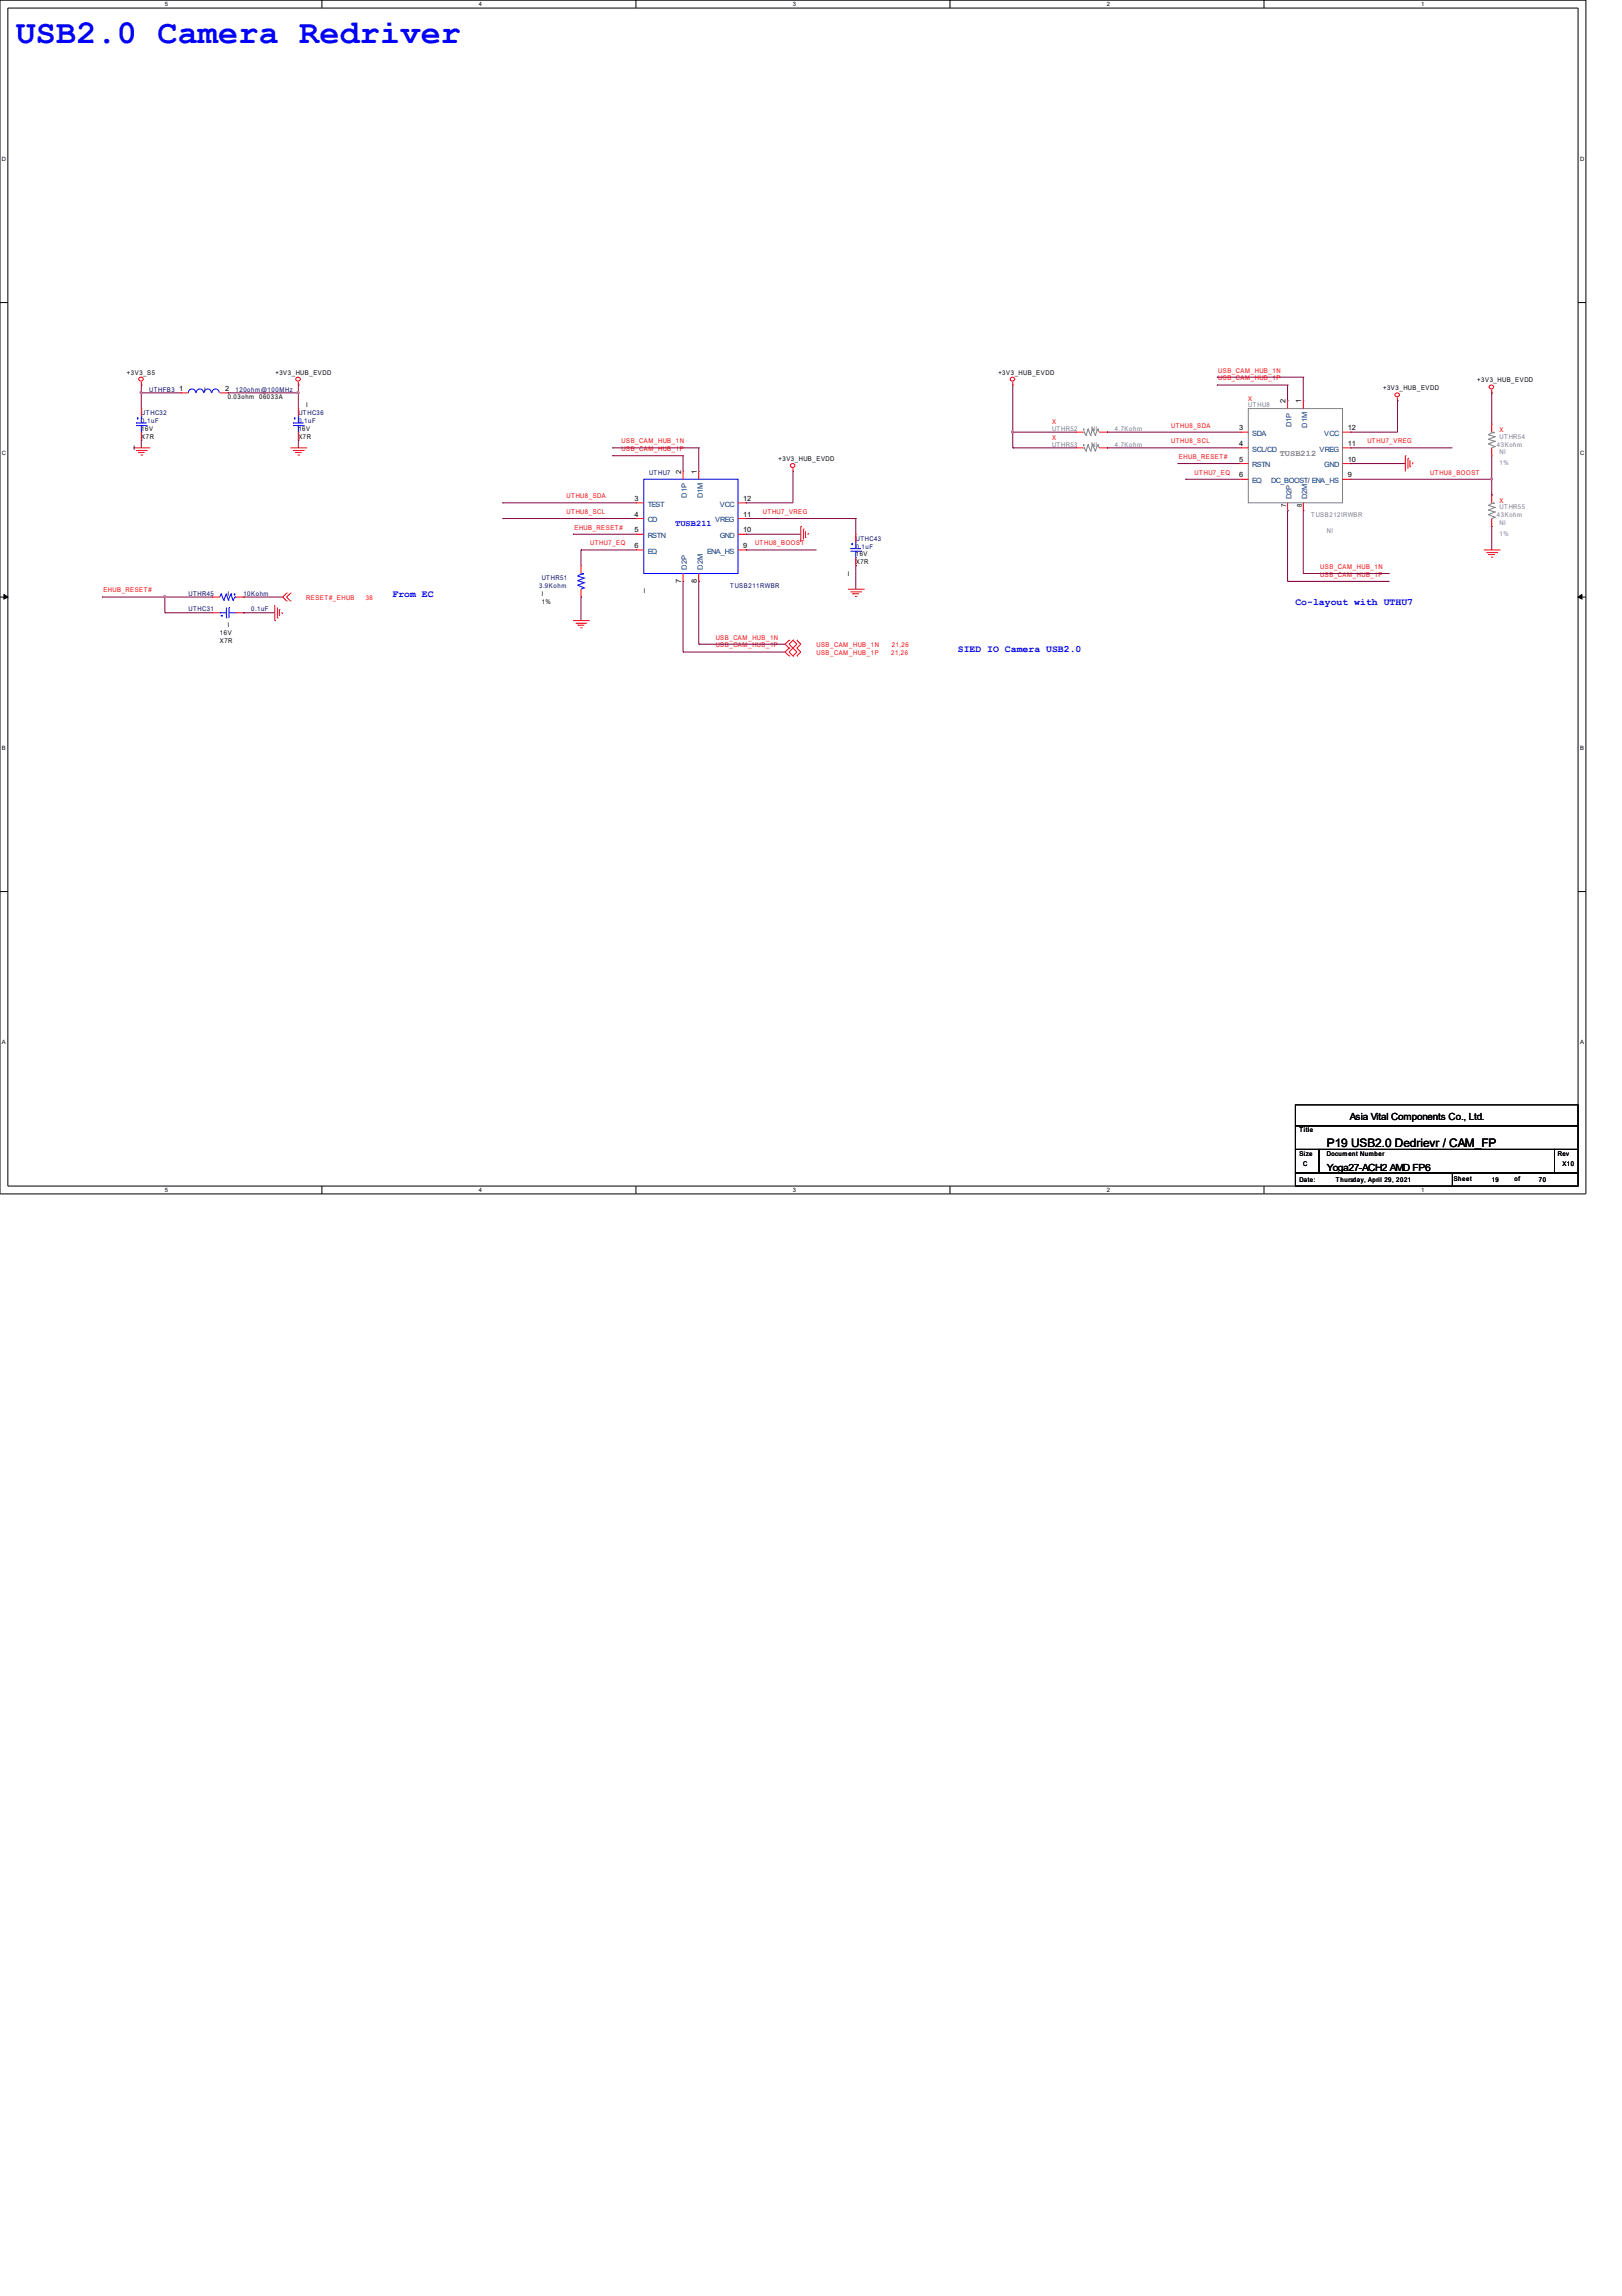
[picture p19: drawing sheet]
<svg xmlns="http://www.w3.org/2000/svg" width="210mm" height="297mm" viewBox="0 0 210 297" stroke-linecap="round" stroke-linejoin="round" font-family="sans-serif">
<defs><g id="words">
<text font-size="4.3" fill="#00f" x="2" y="5.6">USB2.0 Camera Redriver</text>
<text font-size="1.5" x="171.7" y="148.4">P19 USB2.0 Dedrievr / CAM_FP</text>
<g font-size="1.3" fill="#00f">
<text x="50.8" y="77.2">From EC</text>
<text x="167.6" y="78.3">Co-layout with UTHU7</text>
<text x="124" y="84.4">SIED IO Camera USB2.0</text>
</g>
<g font-size="1.3">
<text x="174.7" y="144.9">Asia Vital Components Co., Ltd.</text>
<text x="171.7" y="151.5">Yoga27-ACH2 AMD FP6</text>
</g>
<text font-size="1.1" fill="#808080" x="165.6" y="59">TUSB212</text>
<text font-size="1.1" fill="#00f" x="87.4" y="68.1">TUSB211</text>
<g font-size=".9">
<text x="23.2" y="50.6">1</text>
<text x="29.1" y="50.6">2</text>
<text x="166.4" y="52.2" transform="rotate(-90 166.4 52.2)">2</text>
<text x="168.4" y="52.2" transform="rotate(-90 168.4 52.2)">1</text>
<text x="160.4" y="55.7">3</text>
<text x="160.4" y="57.7">4</text>
<text x="160.4" y="59.7">5</text>
<text x="174.4" y="57.7">11</text>
<text x="174.4" y="59.7">10</text>
<text x="174.4" y="55.7">12</text>
<text x="82.1" y="64.8">3</text>
<text x="88.1" y="61.3" transform="rotate(-90 88.1 61.3)">2</text>
<text x="90.2" y="61.3" transform="rotate(-90 90.2 61.3)">1</text>
<text x="96.2" y="64.8">12</text>
<text x="160.4" y="61.8">6</text>
<text x="174.4" y="61.8">9</text>
<text x="82.1" y="66.8">4</text>
<text x="82.1" y="68.9">5</text>
<text x="82.1" y="70.9">6</text>
<text x="96.2" y="66.8">11</text>
<text x="96.2" y="70.9">9</text>
<text x="96.2" y="68.9">10</text>
<text x="88.1" y="75.4" transform="rotate(-90 88.1 75.4)">7</text>
<text x="90.2" y="75.4" transform="rotate(-90 90.2 75.4)">8</text>
</g>
<g font-size=".9" fill="#004080">
<text x="162.1" y="56.4">SDA</text>
<text x="162.1" y="58.4">SCL/CD</text>
<text x="167.1" y="55.2" transform="rotate(-90 167.1 55.2)">D1P</text>
<text x="169.2" y="55.3" transform="rotate(-90 169.2 55.3)">D1M</text>
<text x="170.8" y="58.4">VREG</text>
<text x="171.4" y="56.4">VCC</text>
<text x="83.8" y="65.6">TEST</text>
<text x="88.9" y="64.4" transform="rotate(-90 88.9 64.4)">D1P</text>
<text x="90.9" y="64.5" transform="rotate(-90 90.9 64.5)">D1M</text>
<text x="93.1" y="65.6">VCC</text>
<text x="162.1" y="60.5">RSTN</text>
<text x="162.1" y="62.5">EQ</text>
<text x="164.5" y="62.5">DC_BOOST/ ENA_HS</text>
<text x="167.1" y="64.5" transform="rotate(-90 167.1 64.5)">D2P</text>
<text x="169.2" y="64.5" transform="rotate(-90 169.2 64.5)">D2M</text>
<text x="171.4" y="60.5">GND</text>
<text x="83.8" y="67.6">CD</text>
<text x="83.8" y="69.6">RSTN</text>
<text x="83.8" y="71.7">EQ</text>
<text x="91.5" y="71.7">ENA_HS</text>
<text x="92.5" y="67.6">VREG</text>
<text x="93.1" y="69.6">GND</text>
<text x="88.9" y="73.7" transform="rotate(-90 88.9 73.7)">D2P</text>
<text x="90.9" y="73.7" transform="rotate(-90 90.9 73.7)">D2M</text>
</g>
<g font-size=".8">
<text x="21.3" y=".8">5</text>
<text x="62" y=".8">4</text>
<text x="102.6" y=".8">3</text>
<text x="143.3" y=".8">2</text>
<text x="183.9" y=".8">1</text>
<text x=".3" y="20.8">D</text>
<text x="204.5" y="20.8">D</text>
<text x="16.4" y="48.5">+3V3_S5</text>
<text x="26.4" y="50.7">I</text>
<text x="29.5" y="51.7">0.03ohm</text>
<text x="33.5" y="51.7">06033A</text>
<text x="35.6" y="48.5">+3V3_HUB_EVDD</text>
<text x="39.6" y="52.7">I</text>
<text x="129.2" y="48.5">+3V3_HUB_EVDD</text>
<text x="179" y="50.5">+3V3_HUB_EVDD</text>
<text x="191.2" y="49.5">+3V3_HUB_EVDD</text>
<text x=".3" y="58.9">C</text>
<text x="17.3" y="58.3">I</text>
<text x="18.3" y="55.7">16V</text>
<text x="18.3" y="56.8">X7R</text>
<text x="38.6" y="55.7">16V</text>
<text x="38.6" y="56.8">X7R</text>
<text x="100.8" y="59.6">+3V3_HUB_EVDD</text>
<text x="204.5" y="58.9">C</text>
<text x="166.5" y="65.6" transform="rotate(-90 166.5 65.6)">7</text>
<text x="168.5" y="65.6" transform="rotate(-90 168.5 65.6)">8</text>
<text x="110.7" y="72">16V</text>
<text x="29.5" y="77.1">I</text>
<text x="70.1" y="77.1">I</text>
<text x="83.3" y="76.7">I</text>
<text x="109.7" y="74.5">I</text>
<text x="110.7" y="73">X7R</text>
<text x="28.4" y="82.2">16V</text>
<text x="28.4" y="83.2">X7R</text>
<text x="29.5" y="81.1">I</text>
<text x="70.1" y="78.1">1%</text>
<text x=".3" y="97">B</text>
<text x="204.5" y="97">B</text>
<text x=".3" y="135.1">A</text>
<text x="204.5" y="135.1">A</text>
<text x="168.1" y="146.5">Title</text>
<text x="168.1" y="149.5">Size</text>
<text x="171.7" y="149.5">Document Number</text>
<text x="201.6" y="149.5">Rev</text>
<text x="21.3" y="154.2">5</text>
<text x="62" y="154.2">4</text>
<text x="102.6" y="154.2">3</text>
<text x="143.3" y="154.2">2</text>
<text x="168.1" y="152.9">Date:</text>
<text x="168.7" y="150.9">C</text>
<text x="172.9" y="152.9">Thursday, April 29, 2021</text>
<text x="183.9" y="154.2">1</text>
<text x="188.1" y="152.9">Sheet</text>
<text x="193" y="152.9">19</text>
<text x="196" y="152.9">of</text>
<text x="199.1" y="152.9">70</text>
<text x="202.2" y="150.9">X10</text>
</g>
<g font-size=".8" fill="#000080">
<text x="18.3" y="53.7">UTHC32</text>
<text x="19.3" y="50.7">UTHFB3</text>
<text x="30.5" y="50.7">120ohm@100MHz</text>
<text x="38.6" y="53.7">UTHC36</text>
<text x="18.3" y="54.7">0.1uF</text>
<text x="38.6" y="54.7">0.1uF</text>
<text x="84" y="61.4">UTHU7</text>
<text x="110.7" y="70">UTHC43</text>
<text x="110.7" y="71">0.1uF</text>
<text x="24.4" y="77.1">UTHR45</text>
<text x="31.5" y="77.1">10Kohm</text>
<text x="69.8" y="76.1">3.9Kohm</text>
<text x="70.1" y="75">UTHR51</text>
<text x="94.5" y="76.1">TUSB211RWBR</text>
<text x="24.4" y="79.1">UTHC31</text>
<text x="32.5" y="79.1">0.1uF</text>
</g>
<g font-size=".8" fill="#f00">
<text x="157.6" y="48.2">USB_CAM_HUB_1N</text>
<text x="157.6" y="49.2">USB_CAM_HUB_1P</text>
<text x="161.5" y="51.8">X</text>
<text x="80.4" y="57.3">USB_CAM_HUB_1N</text>
<text x="80.4" y="58.4">USB_CAM_HUB_1P</text>
<text x="136.1" y="56.9">X</text>
<text x="136.1" y="54.9">X</text>
<text x="151.6" y="55.3">UTHU8_SDA</text>
<text x="151.6" y="57.3">UTHU8_SCL</text>
<text x="152.6" y="59.4">EHUB_RESET#</text>
<text x="177" y="57.3">UTHU7_VREG</text>
<text x="194.1" y="55.9">X</text>
<text x="73.3" y="64.5">UTHU8_SDA</text>
<text x="154.6" y="61.4">UTHU7_EQ</text>
<text x="185.1" y="61.4">UTHU8_BOOST</text>
<text x="194.1" y="65.1">X</text>
<text x="73.3" y="66.5">UTHU8_SCL</text>
<text x="74.3" y="68.5">EHUB_RESET#</text>
<text x="76.4" y="70.6">UTHU7_EQ</text>
<text x="97.7" y="70.6">UTHU8_BOOST</text>
<text x="98.7" y="66.5">UTHU7_VREG</text>
<text x="13.4" y="76.7">EHUB_RESET#</text>
<text x="39.6" y="77.6">RESET#_EHUB</text>
<text x="47.3" y="77.6">38</text>
<text x="170.9" y="74.6">USB_CAM_HUB_1P</text>
<text x="170.9" y="73.6">USB_CAM_HUB_1N</text>
<text x="92.6" y="83.8">USB_CAM_HUB_1P</text>
<text x="92.6" y="82.7">USB_CAM_HUB_1N</text>
<text x="105.7" y="83.7">USB_CAM_HUB_1N</text>
<text x="115.4" y="83.7">21,26</text>
<text x="105.7" y="84.7">USB_CAM_HUB_1P</text>
<text x="115.3" y="84.7">21,26</text>
</g>
<g font-size=".8" fill="#808080">
<text x="161.5" y="52.7">UTHU8</text>
<text x="136.1" y="57.8">UTHR53</text>
<text x="136.1" y="55.7">UTHR52</text>
<text x="141.2" y="57.8">NI</text>
<text x="141.2" y="55.7">NI</text>
<text x="144.3" y="57.8">4.7Kohm</text>
<text x="144.3" y="55.7">4.7Kohm</text>
<text x="193.7" y="57.8">43Kohm</text>
<text x="194.1" y="56.8">UTHR54</text>
<text x="194.1" y="58.8">NI</text>
<text x="194.1" y="60.1">1%</text>
<text x="194.1" y="65.9">UTHR55</text>
<text x="169.7" y="66.9">TUSB212IRWBR</text>
<text x="171.7" y="68.9">NI</text>
<text x="193.7" y="66.9">43Kohm</text>
<text x="194.1" y="67.9">NI</text>
<text x="194.1" y="69.3">1%</text>
</g>
</g></defs>
<path d="M0 0h205.2v154.5h-205.2zM1 1h203.2v152.4h-203.2z" fill="none" stroke="#000" stroke-width=".13"/>
<g fill="#fff">
<path d="M21.3 .1h.3v.8h-.3z"/>
<path d="M21.3 153.5h.3v.8h-.3z"/>
</g>
<path d="M41.7 0v1M41.7 153.4v1.1" fill="none" stroke="#000" stroke-width=".13"/>
<g fill="#fff">
<path d="M62 .1h.2v.8h-.2z"/>
<path d="M62 153.5h.2v.8h-.2z"/>
</g>
<path d="M82.3 0v1M82.3 153.4v1.1" fill="none" stroke="#000" stroke-width=".13"/>
<g fill="#fff">
<path d="M102.6 .1h.3v.8h-.3z"/>
<path d="M102.6 153.5h.3v.8h-.3z"/>
</g>
<path d="M122.9 0v1M122.9 153.4v1.1" fill="none" stroke="#000" stroke-width=".13"/>
<g fill="#fff">
<path d="M143.3 .1h.2v.8h-.2z"/>
<path d="M143.3 153.5h.2v.8h-.2z"/>
</g>
<path d="M163.6 0v1M163.6 153.4v1.1" fill="none" stroke="#000" stroke-width=".13"/>
<g fill="#fff">
<path d="M183.9 .1h.2v.8h-.2z"/>
<path d="M183.9 153.5h.2v.8h-.2z"/>
<path d="M.3 20.1h.4v.8h-.4z"/>
<path d="M204.5 20.1h.4v.8h-.4z"/>
<path d="M.3 58.2h.4v.8h-.4z"/>
<path d="M204.5 58.2h.4v.8h-.4z"/>
</g>
<path d="M0 39.1h1M204.2 39.1h1" fill="none" stroke="#000" stroke-width=".13"/>
<g fill="#fff">
<path d="M.3 96.3h.3v.8h-.3z"/>
<path d="M204.5 96.3h.3v.8h-.3z"/>
</g>
<path d="M0 77.2h1M204.2 77.2h1" fill="none" stroke="#000" stroke-width=".13"/>
<path d="M.5 76.9l.5 .3-.5 .3zM204.2 77.2l.5-.3v.6z" fill="#000" stroke="#000" stroke-width=".13"/>
<g fill="#fff">
<path d="M.3 134.4h.3v.8h-.3z"/>
<path d="M204.5 134.4h.3v.8h-.3z"/>
</g>
<path d="M0 115.3h1M204.2 115.3h1M167.6 151.8h20.4v1.6h-20.4zM167.6 148.7h3.1v3.1h-3.1zM167.6 142.9h36.6v2.8h-36.6zM167.6 145.7h36.6v3h-36.6zM170.7 148.7h30.5v3.1h-30.5zM188 151.8h16.2v1.6h-16.2zM201.2 148.7h3v3.1h-3z" fill="none" stroke="#000" stroke-width=".13"/>
<g fill="none" stroke="#f00" stroke-width=".13">
<path d="M17.3 57.9h2M17.6 58.3h1.4M17.9 58.5h.1M17.9 58.5h.8M18.2 58.9h.2M18.3 49.8h.1M18.3 52.9h.1M18.3 56.9h.1M18.3 49.4v.4M18.3 52.9v1M18.3 55.9v1M18.4 58.9h.1"/>
<path d="M19 58.3h.1M19.3 57.9h.1M23.4 50.8h.1M23.4 50.8h1M28.4 50.8h1.1M29.5 50.8h.1M37.6 57.9h2M37.9 58.3h1.4M38.2 58.5h.1M38.2 58.5h.8M38.5 58.9h.2M38.6 49.8h.1"/>
<path d="M38.6 52.9h.1M38.6 56.9h.1M38.6 49.4v.4M38.6 52.9v1M38.6 55.9v1M38.7 58.9h.1M39.3 58.3h.1M39.6 57.9h.1M131.1 49.8h.1M131.1 49.4v.4M139.2 57.9h.1M139.2 55.9h.1"/>
<path d="M139.2 57.9h1M139.2 55.9h1M142.2 57.9h1.1M142.2 55.9h1.1M143.3 57.9h.1M143.3 55.9h.1M160.5 55.9h.1M160.5 57.9h.1M160.5 60h.1M160.5 57.9h1M160.5 55.9h1M160.5 60h1"/>
<path d="M166.6 51.8h.1M166.6 51.8v1.1M168.7 51.8h.1M168.7 51.8v1.1M173.7 57.9h1.1M173.7 55.9h1.1M173.7 60h1.1M174.8 60h.1M174.8 57.9h.1M174.8 55.9h.1M180.8 51.8h.1M180.8 51.4v.4"/>
<path d="M181.9 59h.1M181.9 59v2M182.2 59.3h.1M182.2 59.3v1.3M182.5 59.5v.9M182.8 59.9h.1M182.8 59.9v.2M193 50.8h.1M193 54.9h.1M193 59h.1M193 50.4v.4M193 54.9v1"/>
<path d="M193 57.9v1.1M27.4 79.3h1M27.4 77.2h1M27.4 79.3h.1M27.4 77.2h.1M30.5 79.3h1M30.5 77.2h1M31.5 79.3h.1M31.5 77.2h.1M35.6 78.3v2M35.9 80h.1M35.9 78.6v1.4"/>
<path d="M36.2 78.9h.1M36.2 78.9v.8M36.5 79.4h.1M36.5 79.2v.2M37.1 76.7l-.5 .5 .5 .6M37.1 76.7h.1M37.1 77.8h.1M37.6 77.8h.1M37.6 76.7h.1M37.6 76.7l-.5 .5 .5 .6M75.2 73.2h.1M75.2 77.2h.1"/>
<path d="M75.2 73.2v1M75.2 76.2v1M82.3 65.1h.1M82.3 67.1h.1M82.3 69.1h.1M82.3 71.1h.1M82.3 71.1h1M82.3 65.1h1M82.3 67.1h1M82.3 69.1h1M88.4 75.2h.1M88.4 61h.1"/>
<path d="M88.4 61v1M88.4 74.2v1M90.4 75.2h.1M90.4 61h.1M90.4 61v1M90.4 74.2v1M95.5 71.1h1M95.5 65.1h1M95.5 67.1h1M95.5 69.1h1M96.5 71.1h.1M96.5 69.1h.1"/>
<path d="M96.5 67.1h.1M96.5 65.1h.1M102.6 61h.1M102.6 60.6v.4M103.6 68.1h.1M103.6 68.1v2M104 68.4h.1M104 68.4v1.4M104.2 69.5h.1M104.2 68.7v.8M104.6 69h.1M104.6 69v.2"/>
<path d="M109.7 76.2h2.1M110.1 76.6h1.3M110.3 76.8h.9M110.3 76.8h.1M110.7 77.2h.1M110.7 69.1h.1M110.7 73.2h.1M110.7 69.1v1M110.7 72.2v1M110.8 77.2h.1M111.4 76.6h.1M111.8 76.2h.1"/>
<path d="M160.5 62h.1M160.5 62h1M166.6 66.1h.1M166.6 65.1v1M168.7 66.1h.1M168.7 65.1v1M173.7 62h1.1M174.8 62h.1M182.5 60.4h.1M192 71.1h2.1M192.4 71.5h1.3M192.6 71.7h.1"/>
<path d="M192.6 71.7h.9M193 72.1h.1M193 64h.1M193 68.1h.1M193 64v1.1M193 67.1v1M193.1 72.1h.1M193.7 71.5h.1M194.1 71.1h.1M35.6 80.3h.1M74.2 80.3h2M74.5 80.6h1.4"/>
<path d="M74.8 80.9h.1M74.8 80.9h.8M75.1 81.2h.2M75.3 81.2h.1M75.9 80.6h.1M76.2 80.3h.1M102.1 83.8l-.5 .6 .5 .5M102.1 82.8l-.5 .5 .5 .5M102.1 83.8h.1M102.1 84.9h.1M102.1 82.8h.1M102.6 82.8l-.5 .5 .5 .5"/>
<path d="M102.6 83.8h.1M102.6 84.9h.1M102.6 82.8h.1M102.6 82.8l.5 .5-1 1.1 .5 .5M102.6 83.8l.5 .6-.5 .5M103.1 84.9h.1M103.1 83.8h.1M103.1 82.8h.1M103.1 83.8l.5 .6-.5 .5M103.1 82.8l.5 .5-.5 .5"/>
<circle cx="18.3" cy="49.1" r=".28"/>
<circle cx="38.6" cy="49.1" r=".28"/>
<circle cx="131" cy="49.1" r=".28"/>
<circle cx="180.8" cy="51.1" r=".28"/>
<circle cx="193" cy="50.1" r=".28"/>
<circle cx="102.6" cy="60.2" r=".28"/>
</g>
<g fill="none" stroke="#00f" stroke-width=".13">
<path d="M17.6 54.7h.1M17.6 55.1h1.4M17.6 54.7h1.4M18.3 55.9h.1M18.3 53.9h.1M18.3 53.9v.8M18.3 55.1v.8M19 55.1h.1M25.3 50.8a.47 .47 0 0 0-.5-.5 .47 .47 0 0 0-.4 .5M26.3 50.8a.47 .47 0 0 0-.4-.5 .47 .47 0 0 0-.5 .5M27.3 50.8a.47 .47 0 0 0-.4-.5 .47 .47 0 0 0-.5 .5M28.4 50.8a.47 .47 0 0 0-.5-.5 .47 .47 0 0 0-.5 .5"/>
<path d="M37.9 54.7h.1M37.9 55.1h1.4M37.9 54.7h1.4M38.6 55.9h.1M38.6 53.9h.1M38.6 53.9v.8M38.6 55.1v.8M39.3 55.1h.1M28.4 79.3h.1M28.4 79.3h.9M28.6 76.8l-.2 .4M28.6 76.8h.1"/>
<path d="M28.6 76.8l.4 .9M29 77.7h.1M29.3 80h.1M29.3 76.8h.1M29.3 78.6v1.4M29.3 76.8l.2 .9M29.3 76.8l-.3 .9M29.5 77.7h.1M29.6 78.6h.1M29.6 78.6v1.4M29.6 79.3h.9M29.9 76.8h.1"/>
<path d="M29.9 76.8l.2 .9M29.9 76.8l-.4 .9M30.1 77.7h.1M30.4 77.2h.1M30.4 77.2l-.3 .5M30.5 79.3h.1M74.8 75.7h.1M74.8 75.1h.1M74.8 74.5h.1M74.8 75.7l.8 .4M74.8 75.1l.8 .3M74.8 74.5l.8 .3"/>
<path d="M75.2 74.3h.1M75.2 74.2v.1M75.2 74.3l-.4 .2M75.6 76.1l-.4 .1M75.6 75.4l-.8 .3M75.6 74.8l-.8 .3M75.6 76.1h.1M75.6 75.4h.1M75.6 74.8h.1M83.3 62h12.2v12.2h-12.2zM110.1 71h1.3M110.1 71h.1"/>
<path d="M110.1 71.3h1.3M110.7 72.2h.1M110.7 70.1h.1M110.7 70.1v.9M110.7 71.3v.9M111.4 71.3h.1"/>
</g>
<g fill="none" stroke="#808080" stroke-width=".13">
<path d="M140.2 57.9h.1M140.2 55.9h.1M140.3 57.9h.1M140.3 55.9h.1M140.3 57.9l.2 .5M140.3 55.9l.2 .4M140.5 58.4h.1M140.5 56.3h.1M140.8 57.5l.3 .9M140.8 55.5l.3 .8M140.8 57.5h.1M140.8 55.5h.1"/>
<path d="M140.8 57.5l-.3 .9M140.8 55.5l-.3 .8M141.1 58.4h.1M141.1 56.3h.1M141.4 57.5h.1M141.4 55.5h.1M141.4 57.5l-.3 .9M141.4 55.5l-.3 .8M141.4 57.5l.3 .9M141.4 55.5l.3 .8M141.7 58.4h.1M141.7 56.3h.1"/>
<path d="M142.1 57.5h.1M142.1 55.5h.1M142.1 57.5l-.4 .9M142.1 55.5l-.4 .8M142.1 57.5l.1 .4M142.1 55.5l.1 .4M161.5 52.9h12.2v12.2h-12.2zM192.6 57.4h.1M192.6 56.8h.1M192.6 56.2h.1M192.6 57.4l.9 .4M192.6 56.8l.9 .3"/>
<path d="M192.6 56.2l.9 .3M193 56l-.4 .2M193 56h.1M193 55.9v.1M193.5 57.1l-.9 .3M193.5 56.5l-.9 .3M193.5 57.8l-.5 .1M193.5 57.8h.1M193.5 57.1h.1M193.5 56.5h.1M192.6 66.6h.1M192.6 66h.1"/>
<path d="M192.6 65.4h.1M192.6 66.6l.9 .3M192.6 66l.9 .2M192.6 65.4l.9 .2M193 65.1l-.4 .3M193 65.1h.1M193.5 66.2l-.9 .4M193.5 65.6l-.9 .4M193.5 66.9l-.5 .2M193.5 66.9h.1M193.5 66.2h.1M193.5 65.6h.1"/>
</g>
<g fill="#808080" stroke="#808080" stroke-width=".13">
<path d="M193.2 55.9l.2 .1z" fill-rule="evenodd"/>
<path d="M193.2 65.1h.2z" fill-rule="evenodd"/>
<path d="M140.2 57.5l.1 .2z" fill-rule="evenodd"/>
<path d="M140.2 55.5l.1 .2z" fill-rule="evenodd"/>
</g>
<g fill="#00f" stroke="#00f" stroke-width=".13">
<path d="M28.6 79.6l.2 .1z" fill-rule="evenodd"/>
<path d="M17.8 54.1v.1z" fill-rule="evenodd"/>
<path d="M75.4 74.2h.1z" fill-rule="evenodd"/>
<path d="M30.3 76.8l.1 .2z" fill-rule="evenodd"/>
<path d="M110.2 70.3l.1 .2z" fill-rule="evenodd"/>
<path d="M38.1 54.1v.1z" fill-rule="evenodd"/>
</g>
<g fill="none" stroke="#800040" stroke-width=".13">
<path d="M18.3 50.8h5.1M18.3 50.8h.1M18.3 49.8h.1M18.3 56.9h.1M18.3 49.8v3.1M18.3 56.9v1M29.5 50.8h.1M29.5 50.8h9.1M38.6 49.8h.1M38.6 50.8h.1M38.6 56.9h.1M38.6 49.8v3.1"/>
<path d="M38.6 56.9v1M79.2 59h9.2M79.2 57.9h.1M79.2 59h.1M79.2 57.9h11.2M88.4 59h.1M88.4 59v2M90.4 57.9h.1M90.4 57.9v3.1M131.1 57.9h.1M131.1 55.9h.1M131.1 49.8v8.1"/>
<path d="M131.1 57.9h8.1M131.1 55.9h8.1M143.3 55.9h.1M143.3 57.9h.1M143.3 57.9h17.2M143.3 55.9h17.2M152.4 60h.1M152.4 60h8.1M157.5 48.8h11.2M157.5 48.8h.1M157.5 49.8h.1M157.5 49.8h9.1"/>
<path d="M166.6 49.8h.1M166.6 49.8v2M168.7 48.8h.1M168.7 48.8v3M174.8 55.9h.1M174.8 57.9h.1M174.8 60h.1M174.8 57.9h13.2M174.8 60h7.1M180.8 51.8h.1M180.8 51.8v4.1h-6M193 50.8h.1"/>
<path d="M193 50.8v4.1M193 59v5M13.2 77.2h14.2M13.2 77.2h.1M21.3 77.2h.1M21.3 79.3h.1M21.3 77.2v2.1M21.3 79.3h6.1M31.5 77.2h.1M31.5 79.3h.1M31.5 77.2h5.1M31.5 79.3h4.1"/>
<path d="M65 65.1h17.3M65 67.1h17.3M65 65.1h.1M65 67.1h.1M74.2 69.1h8.1M74.2 69.1h.1M75.2 71.1h.1M75.2 77.2h.1M75.2 71.1v2.1M75.2 77.2v3.1M75.2 71.1h7.1M88.4 75.2h.1"/>
<path d="M88.4 75.2v9.2M90.4 75.2h.1M90.4 75.2v8.1M96.5 71.1h9.2M96.5 69.1h.1M96.5 65.1h.1M96.5 67.1h.1M96.5 71.1h.1M96.5 69.1h7.1M96.5 67.1h14.2M102.6 61h.1M102.6 61v4.1h-6.1"/>
<path d="M110.7 73.2h.1M110.7 67.1h.1M110.7 67.1v2M110.7 73.2v3M153.4 62h.1M153.4 62h7.1M166.6 66.1h.1M166.6 75.2h.1M166.6 66.1v9.1M166.6 75.2h13.2M168.7 74.2h.1M168.7 66.1h.1"/>
<path d="M168.7 66.1v8.1M168.7 74.2h11.1M174.8 62h18.2M193 62h.1M193 64h.1M193 68.1h.1M193 68.1v3M88.4 84.4h.1M88.4 84.4h13.2M90.4 83.3h11.2M90.4 83.3h.1"/>
</g>
<g fill="#f0f" stroke="#f0f" stroke-width=".13">
<circle cx="18.2" cy="50.8" r=".13"/>
<circle cx="21.3" cy="77.2" r=".13"/>
<circle cx="38.6" cy="50.8" r=".13"/>
<circle cx="131" cy="55.9" r=".13"/>
<circle cx="193" cy="62" r=".13"/>
</g>
<use href="#words"/>
</svg>
